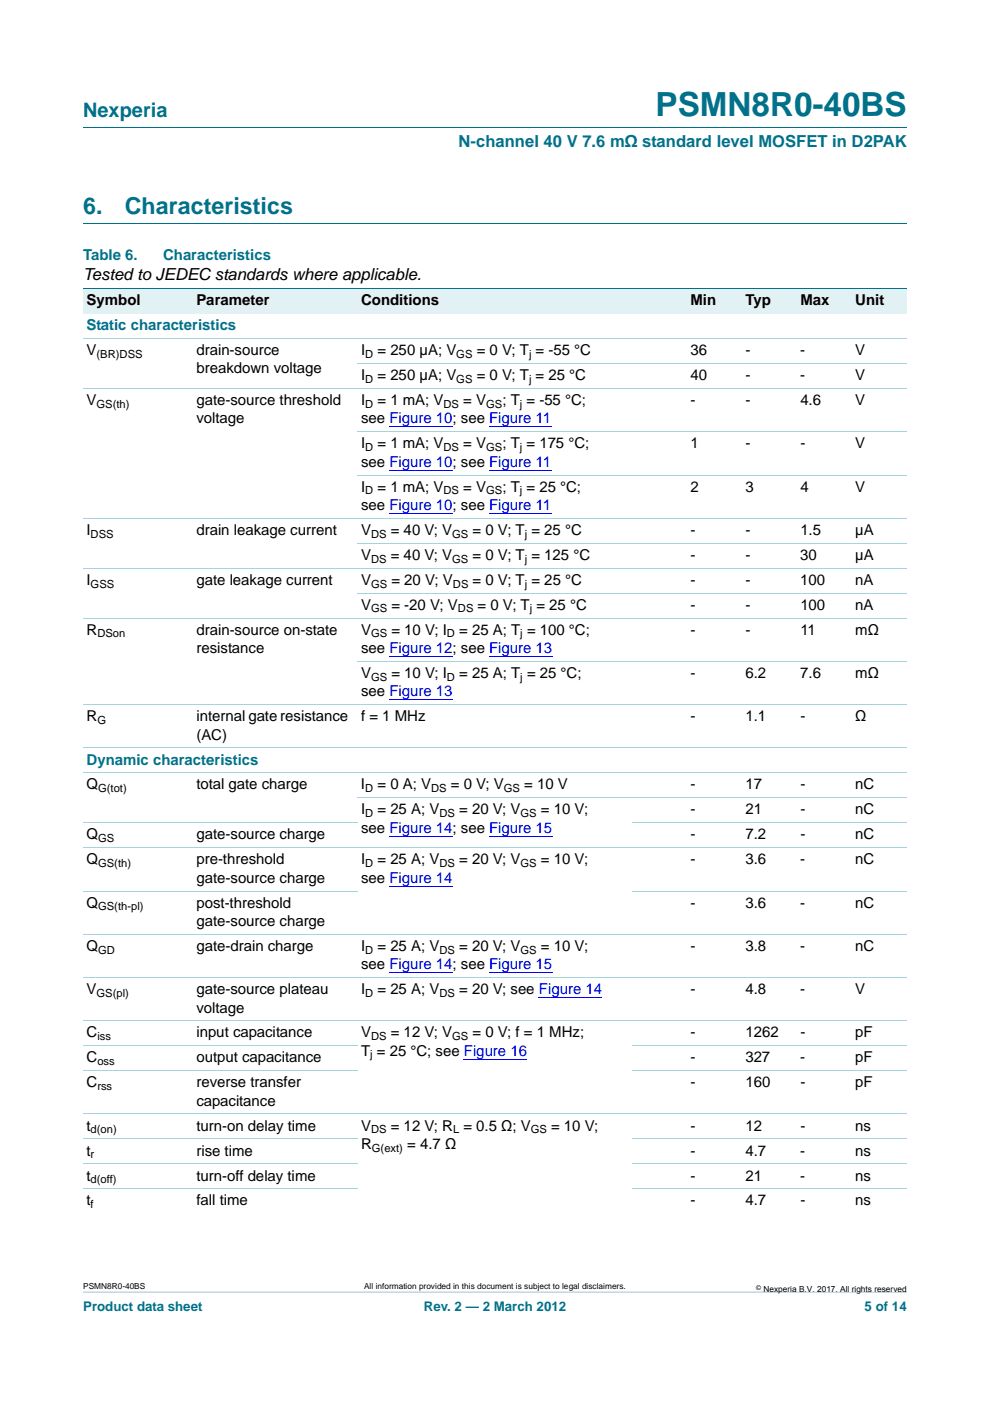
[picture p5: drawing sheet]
<svg xmlns="http://www.w3.org/2000/svg" width="210mm" height="297mm" viewBox="0 0 210 297" stroke-linecap="round" stroke-linejoin="round" font-family="sans-serif">
<defs><g id="words">
<text font-size="7" fill="#00718a" x="139" y="24.6">PSMN8R0-40BS</text>
<g font-size="4.9" fill="#00718a">
<text x="17.6" y="45.4">6.</text>
<text x="26.5" y="45.4">Characteristics</text>
</g>
<text font-size="4.2" fill="#00718a" x="17.6" y="24.9">Nexperia</text>
<text font-size="3.5" fill="#00718a" x="97.2" y="31.1">N-channel 40 V 7.6 mΩ standard level MOSFET in D2PAK</text>
<text font-size="3.5" x="17.6" y="59.3">Tested to JEDEC standards where applicable.</text>
<g font-size="3.2" fill="#00718a">
<text x="17.6" y="55.2">Table 6.</text>
<text x="34.6" y="55.2">Characteristics</text>
<text x="18.4" y="70">Static characteristics</text>
<text x="18.4" y="162.1">Dynamic characteristics</text>
</g>
<g font-size="3.2">
<text x="18.4" y="64.7">Symbol</text>
<text x="41.6" y="64.7">Parameter</text>
<text x="76.6" y="64.7">Conditions</text>
<text x="146.4" y="64.7">Min</text>
<text x="158.1" y="64.7">Typ</text>
<text x="169.7" y="64.7">Max</text>
<text x="181.3" y="64.7">Unit</text>
<text x="18.4" y="75.3">V</text>
<text x="41.6" y="75.3">drain-source</text>
<text x="76.6" y="75.3">I</text>
<text x="80" y="75.3">= 250 µA; V</text>
<text x="101.1" y="75.3">= 0 V; T = -55 °C</text>
<text x="146.4" y="75.3">36</text>
<text x="158" y="75.3">-</text>
<text x="169.7" y="75.3">-</text>
<text x="181.3" y="75.3">V</text>
<text x="41.6" y="79.2">breakdown voltage</text>
<text x="76.6" y="80.6">I</text>
<text x="80" y="80.6">= 250 µA; V</text>
<text x="101.1" y="80.6">= 0 V; T = 25 °C</text>
<text x="146.4" y="80.6">40</text>
<text x="158" y="80.6">-</text>
<text x="169.7" y="80.6">-</text>
<text x="181.3" y="80.6">V</text>
<text x="18.4" y="85.9">V</text>
<text x="41.6" y="85.9">gate-source threshold</text>
<text x="41.6" y="89.8">voltage</text>
<text x="76.6" y="89.8">see Figure 10; see Figure 11</text>
<text x="76.6" y="85.9">I</text>
<text x="80" y="85.9">= 1 mA; V</text>
<text x="98.2" y="85.9">= V</text>
<text x="106.5" y="85.9">; T = -55 °C;</text>
<text x="146.4" y="85.9">-</text>
<text x="158.1" y="85.9">-</text>
<text x="169.7" y="85.9">4.6</text>
<text x="181.3" y="85.9">V</text>
<text x="76.6" y="95.1">I</text>
<text x="80" y="95.1">= 1 mA; V</text>
<text x="98.2" y="95.1">= V</text>
<text x="106.5" y="95.1">; T = 175 °C;</text>
<text x="146.4" y="95.1">1</text>
<text x="158.1" y="95.1">-</text>
<text x="169.7" y="95.1">-</text>
<text x="181.3" y="95.1">V</text>
<text x="76.6" y="99">see Figure 10; see Figure 11</text>
<text x="76.6" y="104.2">I</text>
<text x="80" y="104.2">= 1 mA; V</text>
<text x="98.2" y="104.2">= V</text>
<text x="106.5" y="104.2">; T = 25 °C;</text>
<text x="146.4" y="104.2">2</text>
<text x="158.1" y="104.2">3</text>
<text x="169.7" y="104.2">4</text>
<text x="181.3" y="104.2">V</text>
<text x="18.4" y="113.4">I</text>
<text x="41.6" y="113.4">drain leakage current</text>
<text x="76.5" y="113.4">V</text>
<text x="76.6" y="108.1">see Figure 10; see Figure 11</text>
<text x="82.8" y="113.4">= 40 V; V</text>
<text x="100.2" y="113.4">= 0 V; T = 25 °C</text>
<text x="146.4" y="113.4">-</text>
<text x="158" y="113.4">-</text>
<text x="169.7" y="113.4">1.5</text>
<text x="181.3" y="113.4">µA</text>
<text x="76.6" y="118.7">V</text>
<text x="82.8" y="118.7">= 40 V; V</text>
<text x="100.2" y="118.7">= 0 V; T = 125 °C</text>
<text x="146.4" y="118.7">-</text>
<text x="158" y="118.7">-</text>
<text x="169.7" y="118.7">30</text>
<text x="181.3" y="118.7">µA</text>
<text x="18.4" y="124">I</text>
<text x="41.6" y="124">gate leakage current</text>
<text x="76.6" y="124">V</text>
<text x="83" y="124">= 20 V; V</text>
<text x="100.2" y="124">= 0 V; T = 25 °C</text>
<text x="146.4" y="124">-</text>
<text x="158" y="124">-</text>
<text x="169.7" y="124">100</text>
<text x="181.3" y="124">nA</text>
<text x="76.6" y="129.3">V</text>
<text x="83" y="129.3">= -20 V; V</text>
<text x="101.2" y="129.3">= 0 V; T = 25 °C</text>
<text x="146.4" y="129.3">-</text>
<text x="158" y="129.3">-</text>
<text x="169.7" y="129.3">100</text>
<text x="181.3" y="129.3">nA</text>
<text x="18.4" y="134.6">R</text>
<text x="41.6" y="134.6">drain-source on-state</text>
<text x="76.6" y="134.6">V</text>
<text x="83" y="134.6">= 10 V; I</text>
<text x="97.4" y="134.6">= 25 A; T = 100 °C;</text>
<text x="146.4" y="134.6">-</text>
<text x="158.1" y="134.6">-</text>
<text x="169.7" y="134.6">11</text>
<text x="181.3" y="134.6">mΩ</text>
<text x="41.6" y="138.5">resistance</text>
<text x="76.6" y="138.5">see Figure 12; see Figure 13</text>
<text x="76.6" y="143.7">V</text>
<text x="83" y="143.7">= 10 V; I</text>
<text x="97.4" y="143.7">= 25 A; T = 25 °C;</text>
<text x="146.4" y="143.7">-</text>
<text x="158.1" y="143.7">6.2</text>
<text x="169.7" y="143.7">7.6</text>
<text x="181.3" y="143.7">mΩ</text>
<text x="76.6" y="147.6">see Figure 13</text>
<text x="18.3" y="152.9">R</text>
<text x="41.6" y="152.9">internal gate resistance</text>
<text x="76.6" y="152.9">f = 1 MHz</text>
<text x="146.4" y="152.9">-</text>
<text x="158.1" y="152.9">1.1</text>
<text x="169.7" y="152.9">-</text>
<text x="181.3" y="152.9">Ω</text>
<text x="41.6" y="156.8">(AC)</text>
<text x="18.4" y="167.4">Q</text>
<text x="41.6" y="167.4">total gate charge</text>
<text x="76.5" y="167.4">I</text>
<text x="80" y="167.4">= 0 A; V</text>
<text x="95.6" y="167.4">= 0 V; V</text>
<text x="111.2" y="167.4">= 10 V</text>
<text x="146.4" y="167.4">-</text>
<text x="158.1" y="167.4">17</text>
<text x="169.7" y="167.4">-</text>
<text x="181.3" y="167.4">nC</text>
<text x="76.6" y="172.7">I</text>
<text x="80" y="172.7">= 25 A; V</text>
<text x="97.3" y="172.7">= 20 V; V</text>
<text x="114.7" y="172.7">= 10 V;</text>
<text x="146.4" y="172.7">-</text>
<text x="158.1" y="172.7">21</text>
<text x="169.7" y="172.7">-</text>
<text x="181.3" y="172.7">nC</text>
<text x="18.4" y="178">Q</text>
<text x="41.6" y="178">gate-source charge</text>
<text x="76.6" y="176.6">see Figure 14; see Figure 15</text>
<text x="146.4" y="178">-</text>
<text x="158.1" y="178">7.2</text>
<text x="169.7" y="178">-</text>
<text x="181.3" y="178">nC</text>
<text x="18.4" y="183.3">Q</text>
<text x="41.6" y="183.3">pre-threshold</text>
<text x="76.6" y="183.3">I</text>
<text x="80" y="183.3">= 25 A; V</text>
<text x="97.3" y="183.3">= 20 V; V</text>
<text x="114.7" y="183.3">= 10 V;</text>
<text x="146.4" y="183.3">-</text>
<text x="158.1" y="183.3">3.6</text>
<text x="169.7" y="183.3">-</text>
<text x="181.3" y="183.3">nC</text>
<text x="41.6" y="187.2">gate-source charge</text>
<text x="76.6" y="187.2">see Figure 14</text>
<text x="18.4" y="192.4">Q</text>
<text x="41.6" y="192.4">post-threshold</text>
<text x="41.6" y="196.3">gate-source charge</text>
<text x="146.4" y="192.4">-</text>
<text x="158.1" y="192.4">3.6</text>
<text x="169.7" y="192.4">-</text>
<text x="181.3" y="192.4">nC</text>
<text x="18.4" y="201.6">Q</text>
<text x="41.6" y="201.6">gate-drain charge</text>
<text x="76.6" y="201.6">I</text>
<text x="80" y="201.6">= 25 A; V</text>
<text x="97.3" y="201.6">= 20 V; V</text>
<text x="114.7" y="201.6">= 10 V;</text>
<text x="146.4" y="201.6">-</text>
<text x="158.1" y="201.6">3.8</text>
<text x="169.7" y="201.6">-</text>
<text x="181.3" y="201.6">nC</text>
<text x="76.6" y="205.5">see Figure 14; see Figure 15</text>
<text x="18.4" y="210.8">V</text>
<text x="41.6" y="210.8">gate-source plateau</text>
<text x="41.6" y="214.7">voltage</text>
<text x="76.6" y="210.8">I</text>
<text x="80" y="210.8">= 25 A; V</text>
<text x="97.3" y="210.8">= 20 V; see Figure 14</text>
<text x="146.4" y="210.8">-</text>
<text x="158.1" y="210.8">4.8</text>
<text x="169.7" y="210.8">-</text>
<text x="181.3" y="210.8">V</text>
<text x="18.4" y="220">C</text>
<text x="41.6" y="220">input capacitance</text>
<text x="76.5" y="220">V</text>
<text x="82.8" y="220">= 12 V; V</text>
<text x="100.2" y="220">= 0 V; f = 1 MHz;</text>
<text x="146.4" y="220">-</text>
<text x="158.1" y="220">1262</text>
<text x="169.7" y="220">-</text>
<text x="181.3" y="220">pF</text>
<text x="18.4" y="225.3">C</text>
<text x="41.6" y="225.3">output capacitance</text>
<text x="76.6" y="223.8">T = 25 °C; see Figure 16</text>
<text x="146.4" y="225.3">-</text>
<text x="158" y="225.3">327</text>
<text x="169.7" y="225.3">-</text>
<text x="181.3" y="225.3">pF</text>
<text x="18.3" y="230.5">C</text>
<text x="41.6" y="230.5">reverse transfer</text>
<text x="146.4" y="230.5">-</text>
<text x="158.1" y="230.5">160</text>
<text x="169.7" y="230.5">-</text>
<text x="181.3" y="230.5">pF</text>
<text x="18.4" y="239.7">t</text>
<text x="41.6" y="234.4">capacitance</text>
<text x="41.6" y="239.7">turn-on delay time</text>
<text x="76.5" y="239.7">V</text>
<text x="82.8" y="239.7">= 12 V; R = 0.5 Ω; V</text>
<text x="116.8" y="239.7">= 10 V;</text>
<text x="146.4" y="239.7">-</text>
<text x="158.1" y="239.7">12</text>
<text x="169.7" y="239.7">-</text>
<text x="181.3" y="239.7">ns</text>
<text x="18.4" y="245">t</text>
<text x="41.6" y="245">rise time</text>
<text x="76.6" y="243.6">R</text>
<text x="86.3" y="243.6">= 4.7 Ω</text>
<text x="146.4" y="245">-</text>
<text x="158" y="245">4.7</text>
<text x="169.7" y="245">-</text>
<text x="181.3" y="245">ns</text>
<text x="18.4" y="250.3">t</text>
<text x="41.6" y="250.3">turn-off delay time</text>
<text x="146.4" y="250.3">-</text>
<text x="158" y="250.3">21</text>
<text x="169.7" y="250.3">-</text>
<text x="181.3" y="250.3">ns</text>
<text x="18.3" y="255.6">t</text>
<text x="41.6" y="255.6">fall time</text>
<text x="146.4" y="255.6">-</text>
<text x="158.1" y="255.6">4.7</text>
<text x="169.7" y="255.6">-</text>
<text x="181.3" y="255.6">ns</text>
</g>
<g font-size="2.8" fill="#00718a">
<text x="17.6" y="277.9">Product data sheet</text>
<text x="89.9" y="277.9">Rev. 2 — 2 March 2012</text>
<text x="183.3" y="277.9">5 of 14</text>
</g>
<g font-size="2.4">
<text x="20.5" y="75.9">(BR)DSS</text>
<text x="77.4" y="75.9">D</text>
<text x="96.8" y="75.9">GS</text>
<text x="112.2" y="75.9">j</text>
<text x="77.4" y="81.2">D</text>
<text x="96.8" y="81.2">GS</text>
<text x="112.2" y="81.2">j</text>
<text x="20.5" y="86.5">GS(th)</text>
<text x="77.4" y="86.5">D</text>
<text x="94" y="86.5">DS</text>
<text x="103.1" y="86.5">GS</text>
<text x="110.2" y="86.5">j</text>
<text x="77.4" y="95.6">D</text>
<text x="94" y="95.6">DS</text>
<text x="103.1" y="95.6">GS</text>
<text x="110.2" y="95.6">j</text>
<text x="77.4" y="104.8">D</text>
<text x="94" y="104.8">DS</text>
<text x="103.1" y="104.8">GS</text>
<text x="110.2" y="104.8">j</text>
<text x="19.2" y="114">DSS</text>
<text x="78.7" y="114">DS</text>
<text x="95.9" y="114">GS</text>
<text x="111.3" y="114">j</text>
<text x="78.7" y="119.3">DS</text>
<text x="95.9" y="119.3">GS</text>
<text x="111.3" y="119.3">j</text>
<text x="19.2" y="124.6">GSS</text>
<text x="78.7" y="124.6">GS</text>
<text x="96" y="124.6">DS</text>
<text x="111.3" y="124.6">j</text>
<text x="78.7" y="129.9">GS</text>
<text x="97.1" y="129.9">DS</text>
<text x="112.3" y="129.9">j</text>
<text x="20.6" y="135.1">DSon</text>
<text x="78.7" y="135.1">GS</text>
<text x="94.8" y="135.1">D</text>
<text x="110.3" y="135.1">j</text>
<text x="78.7" y="144.3">GS</text>
<text x="94.8" y="144.3">D</text>
<text x="110.3" y="144.3">j</text>
<text x="20.6" y="153.5">G</text>
<text x="20.8" y="168">G(tot)</text>
<text x="77.4" y="168">D</text>
<text x="91.4" y="168">DS</text>
<text x="106.8" y="168">GS</text>
<text x="77.4" y="173.2">D</text>
<text x="93.2" y="173.2">DS</text>
<text x="110.4" y="173.2">GS</text>
<text x="20.8" y="178.5">GS</text>
<text x="20.8" y="183.8">GS(th)</text>
<text x="77.4" y="183.8">D</text>
<text x="93.2" y="183.8">DS</text>
<text x="110.4" y="183.8">GS</text>
<text x="20.8" y="193">GS(th-pl)</text>
<text x="20.8" y="202.2">GD</text>
<text x="77.4" y="202.2">D</text>
<text x="93.2" y="202.2">DS</text>
<text x="110.4" y="202.2">GS</text>
<text x="20.5" y="211.3">GS(pl)</text>
<text x="77.4" y="211.3">D</text>
<text x="93.2" y="211.3">DS</text>
<text x="20.6" y="220.5">iss</text>
<text x="78.7" y="220.5">DS</text>
<text x="95.9" y="220.5">GS</text>
<text x="20.6" y="225.8">oss</text>
<text x="78.5" y="224.4">j</text>
<text x="20.6" y="231.1">rss</text>
<text x="19.2" y="240.3">d(on)</text>
<text x="19.2" y="245.6">r</text>
<text x="78.7" y="240.3">DS</text>
<text x="78.8" y="244.2">G(ext)</text>
<text x="96.1" y="240.3">L</text>
<text x="112.5" y="240.3">GS</text>
<text x="19.2" y="250.9">d(off)</text>
<text x="19.2" y="256.2">f</text>
</g>
<g font-size="1.8">
<text x="17.6" y="273.3">PSMN8R0-40BS</text>
<text x="77.2" y="273.3">All information provided in this document is subject to legal disclaimers.</text>
<text x="161.9" y="273.9">Nexperia B.V. 2017. All rights reserved</text>
</g>
<text font-size="1.4" x="160.4" y="273.4">©</text>
</g></defs>
<path d="M17.6 273.9l174.7 .1z" fill="#00718a"/>
<path d="M17.6 27h174.7M17.6 47.4h174.7" fill="none" stroke="#00718a" stroke-width=".21"/>
<g fill="#e2f1f4">
<path d="M17.6 61.2h23.3v5.3h-23.3z"/>
<path d="M40.9 61.2h34.9v5.3h-34.9z"/>
<path d="M75.8 61.2h58.3v5.3h-58.3z"/>
<path d="M134.1 61.2h23.3v5.3h-23.3z"/>
<path d="M157.4 61.2h11.6v5.3h-11.6z"/>
<path d="M169 61.2h11.6v5.3h-11.6z"/>
<path d="M180.6 61.2h11.7v5.3h-11.7z"/>
</g>
<g fill="none" stroke="#00f" stroke-width=".21">
<path d="M82.5 90.5h13.4M82.5 99.7h13.4M103.7 90.5h13.2M103.7 99.7h13.2M82.5 108.8h13.4M103.7 108.8h13.2M82.5 139.2h13.4M103.7 139.2h13.4M82.5 148.3h13.4M82.5 177.3h13.4M103.7 177.3h13.4M82.5 187.9h13.4"/>
<path d="M82.5 206.2h13.4M103.7 206.2h13.4M114.3 211.5h13.3M98.4 224.5h13.3"/>
</g>
<path d="M17.6 61.2h174.7" fill="none" stroke="#00718a" stroke-width=".21"/>
<g fill="none" stroke="#a5d5dc" stroke-width=".21">
<path d="M17.6 71.8h174.7M75.8 77.1h116.5M17.6 82.4h174.7M75.8 91.5h116.5M17.6 109.9h174.7M75.8 100.7h116.5M75.8 115.2h116.5M17.6 120.5h174.7M17.6 131h174.7M75.8 125.8h116.5M17.6 149.4h174.7M17.6 158.6h174.7"/>
<path d="M75.8 140.2h116.5M17.6 163.9h174.7M17.6 174.5h58.2M17.6 179.7h174.7M75.8 169.2h116.5M134.1 174.5h58.2M17.6 188.9h58.2M17.6 198.1h174.7M134.1 188.9h58.2M17.6 207.3h174.7M17.6 216.4h174.7M17.6 221.7h58.2"/>
<path d="M17.6 227h58.2M17.6 236.2h174.7M134.1 221.7h58.2M134.1 227h58.2M17.6 241.5h58.2M17.6 246.8h58.2M17.6 252.1h58.2M134.1 241.5h58.2M134.1 246.8h58.2M134.1 252.1h58.2"/>
</g>
<use href="#words"/>
</svg>
